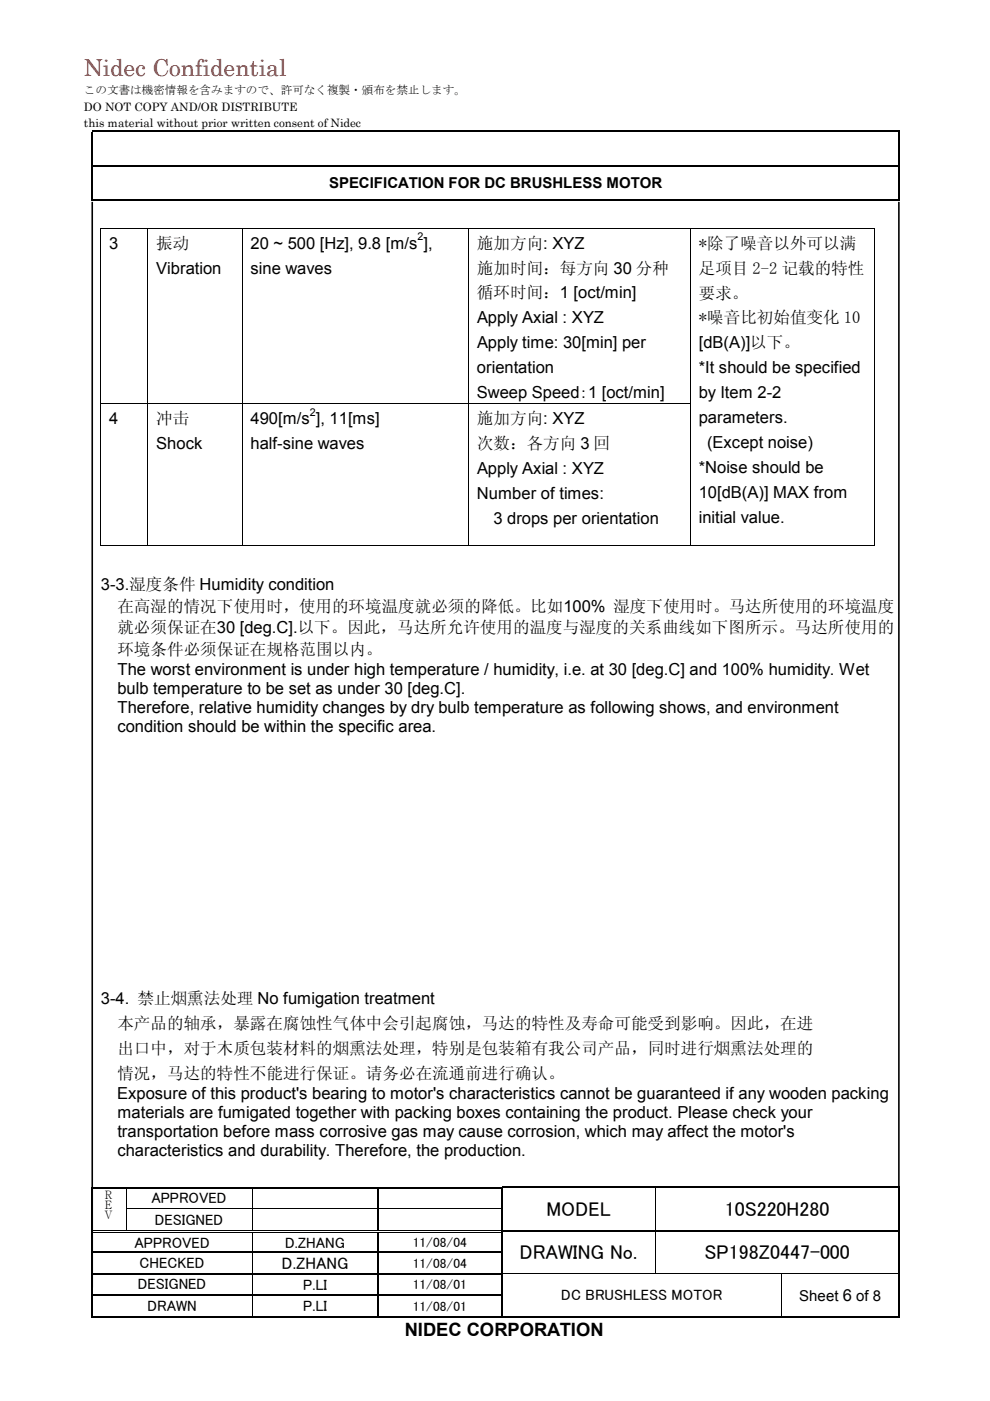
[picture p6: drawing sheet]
<svg xmlns="http://www.w3.org/2000/svg" width="210mm" height="297mm" viewBox="0 0 210 297" stroke-linecap="round" stroke-linejoin="round" font-family="sans-serif">
<defs><g id="words">
<text font-size="5" fill="#f00" x="17.8" y="16.2">Nidec Confidential</text>
<g font-size="4.2">
<text x="115.9" y="257.7">MODEL</text>
<text x="153.7" y="257.7">10S220H280</text>
<text x="110.2" y="266.9">DRAWING No.</text>
<text x="149.4" y="266.9">SP198Z0447-000</text>
</g>
<text font-size="3.9" x="85.8" y="283.2">NIDEC CORPORATION</text>
<g font-size="3.5">
<text x="23.1" y="52.7">3</text>
<text x="33.1" y="52.7">振动</text>
<text x="53.1" y="52.7">20 ~ 500 [Hz], 9.8 [m/s ],</text>
<text x="101.1" y="52.7">施加方向: XYZ</text>
<text x="148.2" y="52.7">*除了噪音以外可以满</text>
<text x="33.1" y="58">Vibration</text>
<text x="53.1" y="58">sine waves</text>
<text x="101.1" y="58">施加时间：每方向 30 分种</text>
<text x="148.2" y="58">足项目 2-2 记载的特性</text>
<text x="101.1" y="63.3">循环时间：1 [oct/min]</text>
<text x="148.2" y="63.3">要求。</text>
<text x="101.1" y="68.6">Apply Axial : XYZ</text>
<text x="148.2" y="68.6">*噪音比初始值变化 10</text>
<text x="101.1" y="73.9">Apply time: 30[min] per</text>
<text x="148.2" y="73.9">[dB(A)]以下。</text>
<text x="101.1" y="79.2">orientation</text>
<text x="148.2" y="79.2">*It should be specified</text>
<text x="23.1" y="89.9">4</text>
<text x="33.1" y="89.9">冲击</text>
<text x="53.1" y="89.9">490[m/s ], 11[ms]</text>
<text x="101.1" y="89.9">施加方向: XYZ</text>
<text x="101.1" y="84.5">Sweep Speed：1 [oct/min]</text>
<text x="148.2" y="84.5">by Item 2-2</text>
<text x="148.2" y="89.7">parameters.</text>
<text x="33.1" y="95.2">Shock</text>
<text x="53.1" y="95.2">half-sine waves</text>
<text x="101.1" y="95.2">次数：各方向 3 回</text>
<text x="149.9" y="95">(Except noise)</text>
<text x="101.1" y="100.5">Apply Axial : XYZ</text>
<text x="148.2" y="100.3">*Noise should be</text>
<text x="101.1" y="105.8">Number of times:</text>
<text x="148.2" y="105.6">10[dB(A)] MAX from</text>
<text x="104.6" y="111.1">3 drops per orientation</text>
<text x="148.2" y="110.9">initial value.</text>
<text x="21.4" y="125.2">3-3.湿度条件 Humidity condition</text>
<text x="24.9" y="129.8">在高湿的情况下使用时，使用的环境温度就必须的降低。比如100% 湿度下使用时。马达所使用的环境温度</text>
<text x="24.9" y="134.3">就必须保证在30 [deg.C].以下。因此，马达所允许使用的温度与湿度的关系曲线如下图所示。马达所使用的</text>
<text x="24.9" y="138.8">环境条件必须保证在规格范围以内。</text>
<text x="24.9" y="143.1">The worst environment is under high temperature / humidity, i.e. at 30 [deg.C] and 100% humidity. Wet</text>
<text x="24.9" y="147.1">bulb temperature to be set as under 30 [deg.C].</text>
<text x="24.9" y="151.1">Therefore, relative humidity changes by dry bulb temperature as following shows, and environment</text>
<text x="24.9" y="155.2">condition should be within the specific area.</text>
<text x="21.4" y="212.9">3-4. 禁止烟熏法处理 No fumigation treatment</text>
<text x="24.9" y="218.1">本产品的轴承，暴露在腐蚀性气体中会引起腐蚀，马达的特性及寿命可能受到影响。因此，在进</text>
<text x="24.9" y="223.4">出口中，对于木质包装材料的烟熏法处理，特别是包装箱有我公司产品，同时进行烟熏法处理的</text>
<text x="24.8" y="233">Exposure of this product's bearing to motor's characteristics cannot be guaranteed if any wooden packing</text>
<text x="24.9" y="228.7">情况，马达的特性不能进行保证。请务必在流通前进行确认。</text>
<text x="24.9" y="237">materials are fumigated together with packing boxes containing the product. Please check your</text>
<text x="24.9" y="241">transportation before mass corrosive gas may cause corrosion, which may affect the motor's</text>
<text x="24.9" y="245.1">characteristics and durability. Therefore, the production.</text>
<text x="59.8" y="269.2">D.ZHANG</text>
</g>
<g font-size="3.2">
<text x="69.8" y="39.9">SPECIFICATION FOR DC BRUSHLESS MOTOR</text>
<text x="32.1" y="255.1">APPROVED</text>
<text x="32.8" y="259.6">DESIGNED</text>
<text x="28.5" y="264.5">APPROVED</text>
<text x="29.6" y="268.8">CHECKED</text>
<text x="60.5" y="264.5">D.ZHANG</text>
<text x="29.2" y="273.4">DESIGNED</text>
<text x="64.3" y="273.5">P.LI</text>
<text x="119" y="275.6">DC BRUSHLESS MOTOR</text>
<text x="169.5" y="275.8">Sheet 6 of 8</text>
<text x="31.3" y="278">DRAWN</text>
<text x="64.3" y="278">P.LI</text>
</g>
<g font-size="2.8">
<text x="87.5" y="264.4">11/08/04</text>
<text x="87.5" y="268.8">11/08/04</text>
<text x="87.5" y="273.4">11/08/01</text>
<text x="87.5" y="278">11/08/01</text>
</g>
<g font-size="2.5">
<text x="17.8" y="20">この文書は機密情報を含みますので、許可なく複製・頒布を禁止します。</text>
<text x="17.8" y="23.5">DO NOT COPY AND/OR DISTRIBUTE</text>
<text x="17.8" y="27">this material without prior written consent of Nidec</text>
<text x="21.8" y="254.2">Ｒ</text>
<text x="21.8" y="256.3">Ｅ</text>
<text x="21.8" y="258.4">Ｖ</text>
</g>
<g font-size="2.3">
<text x="88.5" y="50.9">2</text>
<text x="65.7" y="88.1">2</text>
</g>
</g></defs>
<g fill="none" stroke="#000" stroke-width=".25">
<path d="M19.4 27.8h171.1M190.6 27.9v7M190.6 35.3v6.9M80.2 252v4.2M80.2 256.5v4.3M106.6 251.8h32.2M139.1 251.8h51.4M190.6 252v4.2M190.6 256.5v4.3M19.8 265.5h33.6M19.8 270.1h33.6M19.8 274.7h33.6"/>
<path d="M53.6 265.5h26.5M53.6 270.1h26.5M53.6 274.7h26.5M80.2 261.4v4M80.2 265.6v4.4M80.2 270.2v4.3M80.2 274.8v4.3M80.3 265.5h25.9M80.3 270.1h25.9M80.3 274.7h25.9M106.6 260.9h32.2M106.6 279.2h59"/>
<path d="M139.1 260.9h51.4M165.8 279.2h24.7M190.6 261.4v4M190.6 265.6v4.4M190.6 270.2v4.3M190.6 274.8v4.3"/>
</g>
<g fill="#000">
<path d="M19.4 34.9h.4v.4h-.4zM190.5 27.7h.3v.2h-.3zM190.5 34.9h.3v.4h-.3zM19.4 42.2h.4v.4h-.4zM21.3 48.3h.2v.2h-.2zM31.3 48.3h.2v.2h-.2zM51.3 48.3h.2v.2h-.2zM99.3 48.3h.2v.2h-.2zM146.3 48.3h.2v.2h-.2zM185.3 48.3h.2v.2h-.2zM190.5 42.2h.3v.4h-.3zM21.3 85.5h.2v.2h-.2z"/>
<path d="M31.3 85.5h.2v.2h-.2zM51.3 85.5h.2v.2h-.2zM99.3 85.5h.2v.2h-.2zM146.3 85.5h.2v.2h-.2zM185.3 85.5h.2v.2h-.2zM21.3 115.5h.2v.2h-.2zM31.3 115.5h.2v.2h-.2zM51.3 115.5h.2v.2h-.2zM99.3 115.5h.2v.2h-.2zM146.3 115.5h.2v.2h-.2zM185.3 115.5h.2v.2h-.2zM19.4 251.6h.4v.4h-.4z"/>
<path d="M19.4 256.2h.4v.3h-.4zM26.7 251.6h.3v.4h-.3zM26.7 256.2h.1v.3h-.1zM53.4 251.6h.3v.4h-.3zM53.4 256.2h.1v.3h-.1zM80.1 251.6h.3v.4h-.3zM80.1 256.2h.2v.3h-.2zM106.2 251.6h.4v.4h-.4zM106.2 256.2h.4v.3h-.4zM138.8 251.9l.2 .1zM138.8 251.6h.3v.3h-.3zM138.8 256.2h.2v.3h-.2z"/>
<path d="M190.5 251.6h.3v.4h-.3zM190.5 251.6h.3v.3h-.3zM190.5 256.2h.3v.3h-.3zM19.4 260.8h.4v.6h-.4zM19.4 265.4h.4v.2h-.4zM19.4 270h.4v.2h-.4zM19.4 274.5h.4v.3h-.4zM19.4 279.1h.4v.3h-.4zM26.7 260.8h.5v.2h-.5zM26.7 261.2h.5v.1h-.5zM53.4 261.3l.1 .1zM53.4 260.8h.5v.2h-.5z"/>
<path d="M53.4 261.2h.5v.1h-.5zM53.4 265.4h.2v.2h-.2zM53.4 270h.2v.2h-.2zM53.4 274.5h.2v.3h-.2zM53.4 279.1h.3v.3h-.3zM80.1 261.3l.2 .1zM80.1 260.8h.5v.2h-.5zM80.1 261.2h.5v.1h-.5zM80.1 265.4h.2v.2h-.2zM80.1 270h.2v.2h-.2zM80.1 274.5h.2v.3h-.2zM80.1 279.1h.3v.3h-.3z"/>
<path d="M106.2 260.8h.4v.6h-.4zM106.2 265.4h.4v.2h-.4zM106.2 270h.4v.2h-.4zM106.2 274.5h.4v.3h-.4zM106.2 279.1h.4v.3h-.4zM138.8 261.1h.2v.3h-.2zM138.8 260.8h.3v.3h-.3zM138.8 265.4h.2v.2h-.2zM138.8 270h.2v.1h-.2zM165.6 270.1l.1 .1zM165.6 270h.1v.1h-.1zM165.6 274.5h.1v.3h-.1z"/>
<path d="M165.6 279.1h.2v.3h-.2zM190.5 260.8h.3v.6h-.3zM190.5 265.4h.3v.2h-.3zM190.5 270h.3v.2h-.3zM190.5 274.5h.3v.3h-.3zM190.5 279.1h.3v.3h-.3z"/>
</g>
<g fill="none" stroke="#000" stroke-width=".34">
<path d="M19.6 27.9v7M19.6 35.3v6.9M19.8 35.1h170.7M19.6 42.8v230.2M19.8 42.4h170.7M190.6 42.8v230.2M19.6 252v4.2M19.6 256.5v4.3M19.8 251.8h6.9M27 251.8h26.4M53.7 251.8h26.4M80.4 251.8h25.8"/>
<path d="M106.4 252v4.2M106.4 256.5v4.3M19.6 261.4v4M19.6 265.6v4.4M19.6 270.2v4.3M19.6 274.8v4.3M19.8 279.3h33.6M53.7 279.3h26.4M80.4 279.3h25.8M106.4 261.4v4M106.4 265.6v4.4M106.4 270.2v4.3"/>
<path d="M106.4 274.8v4.3"/>
</g>
<g fill="none" stroke="#000" stroke-width=".21">
<path d="M21.4 48.5v37M21.5 48.4h9.8M31.4 48.5v37M31.5 48.4h19.8M51.4 48.5v37M51.5 48.4h47.8M99.4 48.5v37M99.5 48.4h46.8M146.4 48.5v37M146.5 48.4h38.8M185.4 48.5v37M21.4 85.7v29.8"/>
<path d="M21.5 85.6h9.8M31.4 85.7v29.8M31.5 85.6h19.8M51.4 85.7v29.8M51.5 85.6h47.8M99.4 85.7v29.8M99.5 85.6h46.8M146.4 85.7v29.8M185.4 85.7v29.8M21.5 115.6h9.8M31.5 115.6h19.8M51.5 115.6h47.8"/>
<path d="M99.5 115.6h46.8M146.5 115.6h38.8M26.8 252v4.2M26.8 256.5v4.3M26.8 256.3h26.6M53.5 252v4.2M53.5 256.5v4.3M53.6 256.3h26.5M80.3 256.3h25.9M138.9 252v4.2M138.9 256.5v4.3M19.8 260.9h6.9"/>
<path d="M19.8 261.2h6.9M27.2 260.9h26.2M27.2 261.2h26.2M53.5 261.4v4M53.5 265.6v4.4M53.5 270.2v4.3M53.5 274.8v4.3M53.9 260.9h26.2M53.9 261.2h26.2M80.6 260.9h25.6M80.6 261.2h25.6M106.6 270h32.2"/>
<path d="M138.9 261.4v4M138.9 265.6v4.4M139 270h26.6M165.6 270.2v4.3M165.6 274.8v4.3M165.7 270h24.8"/>
</g>
<use href="#words"/>
</svg>
